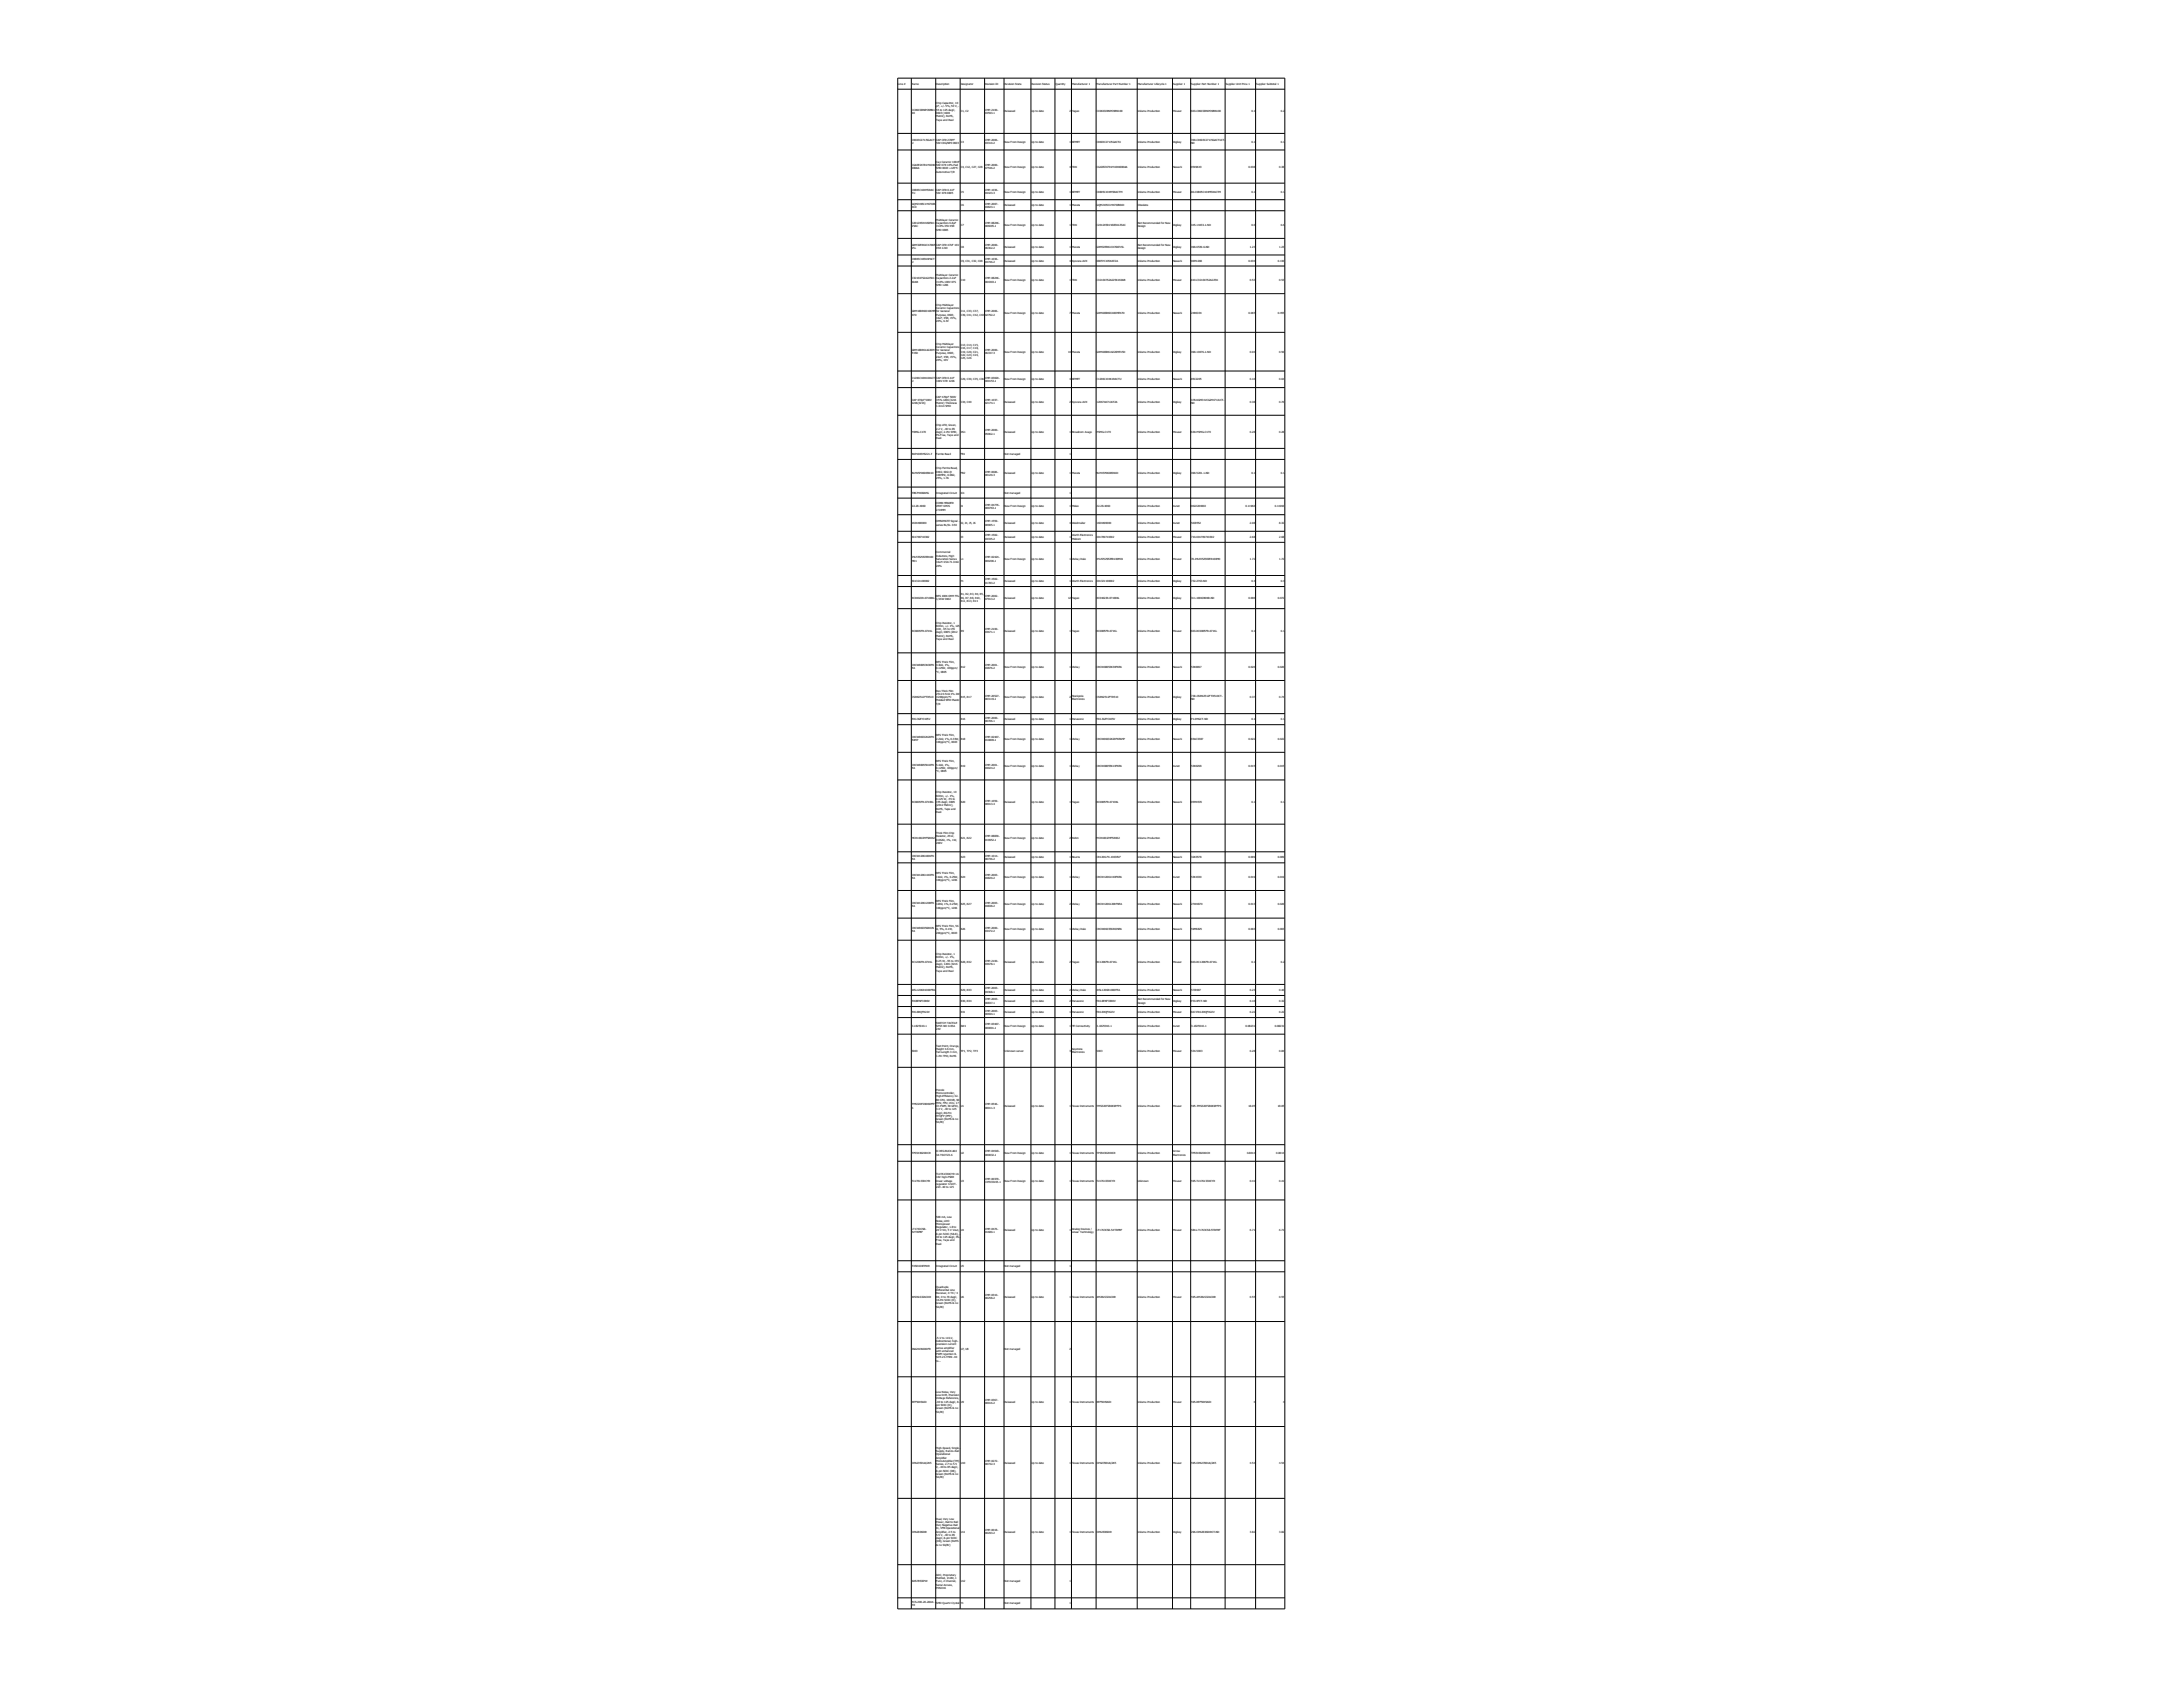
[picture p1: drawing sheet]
<svg xmlns="http://www.w3.org/2000/svg" width="279mm" height="216mm" viewBox="0 0 279 216" stroke-linecap="round" stroke-linejoin="round" font-family="sans-serif">
<defs><g id="words">
<g font-size=".4">
<text x="115" y="10.8">Line #</text>
<text x="116.7" y="10.8">Name</text>
<text x="119.8" y="10.8">Description</text>
<text x="123" y="10.8">Designator</text>
<text x="126.1" y="10.8">Revision ID</text>
<text x="128.6" y="10.8">Revision State</text>
<text x="132" y="10.8">Revision Status</text>
<text x="135.1" y="10.8">Quantity</text>
<text x="137.2" y="10.8">Manufacturer 1</text>
<text x="140.4" y="10.8">Manufacturer Part Number 1</text>
<text x="145.6" y="10.8">Manufacturer Lifecycle 1</text>
<text x="150.1" y="10.8">Supplier 1</text>
<text x="152.5" y="10.8">Supplier Part Number 1</text>
<text x="156.9" y="10.8">Supplier Unit Price 1</text>
<text x="160.8" y="10.8">Supplier Subtotal 1</text>
<text x="116.7" y="14.2">CC0603JRNPO9BN1</text>
<text x="116.7" y="14.6">00</text>
<text x="119.8" y="13.3">Chip Capacitor, 10</text>
<text x="119.8" y="13.8">pF, +/- 5%, 50 V, -</text>
<text x="119.8" y="14.2">55 to 125 degC,</text>
<text x="119.8" y="14.6">0603 (1608</text>
<text x="119.8" y="15">Metric), RoHS,</text>
<text x="119.8" y="15.4">Tape and Reel</text>
<text x="123" y="14.4">C1, C2</text>
<text x="126.1" y="14.2">CMP-2100-</text>
<text x="126.1" y="14.6">03593-1</text>
<text x="128.6" y="14.4">Released</text>
<text x="132" y="14.4">Up to date</text>
<text x="136.9" y="14.4">2</text>
<text x="137.2" y="14.4">Yageo</text>
<text x="140.4" y="14.4">CC0603JRNPO9BN100</text>
<text x="145.6" y="14.4">Volume Production</text>
<text x="150.1" y="14.4">Mouser</text>
<text x="152.5" y="14.4">603-C0603JRNPO9BN100</text>
<text x="160.2" y="14.4">0.1</text>
<text x="163.9" y="14.4">0.2</text>
<text x="116.7" y="18.1">C0603C271J5GACT</text>
<text x="116.7" y="18.5">U</text>
<text x="116.7" y="21.2">CGA3E2X7R1H104K</text>
<text x="116.7" y="21.7">080AA</text>
<text x="119.8" y="18.1">CAP CER 270PF</text>
<text x="119.8" y="18.5">50V C0G/NP0 0603</text>
<text x="119.8" y="20.8">Cap Ceramic 100nF</text>
<text x="119.8" y="21.2">50V X7R 10% Pad</text>
<text x="119.8" y="21.7">SMD 0603 +125°C</text>
<text x="119.8" y="22.1">Automotive T/R</text>
<text x="123" y="18.3">C3</text>
<text x="123" y="21.5">C4, C12, C27, C28</text>
<text x="126.1" y="18.1">CMP-2006-</text>
<text x="126.1" y="18.5">03310-2</text>
<text x="126.1" y="21.2">CMP-2000-</text>
<text x="126.1" y="21.7">07546-2</text>
<text x="128.6" y="18.3">New From Design</text>
<text x="128.6" y="21.5">New From Design</text>
<text x="132" y="18.3">Up to date</text>
<text x="132" y="21.5">Up to date</text>
<text x="136.9" y="18.3">1</text>
<text x="136.9" y="21.5">4</text>
<text x="137.2" y="18.3">KEMET</text>
<text x="137.2" y="21.5">TDK</text>
<text x="140.4" y="18.3">C0603C271J5GACTU</text>
<text x="140.4" y="21.5">CGA3E2X7R1H104K080AA</text>
<text x="145.6" y="18.3">Volume Production</text>
<text x="145.6" y="21.5">Volume Production</text>
<text x="150.1" y="18.3">Digikey</text>
<text x="150.1" y="21.5">Newark</text>
<text x="152.5" y="18.1">399-C0603C271J5GACTUCT-</text>
<text x="152.5" y="18.5">ND</text>
<text x="152.5" y="21.5">05X9643</text>
<text x="159.8" y="21.5">0.038</text>
<text x="160.2" y="18.3">0.1</text>
<text x="163.7" y="21.5">0.38</text>
<text x="163.9" y="18.3">0.1</text>
<text x="116.7" y="24.4">C0805C104M5RAC</text>
<text x="116.7" y="24.8">TU</text>
<text x="116.7" y="26.2">GQM2195C1H470JB</text>
<text x="116.7" y="26.6">01D</text>
<text x="116.7" y="28.7">C2012X5R1V685K1</text>
<text x="116.7" y="29.1">25AC</text>
<text x="119.8" y="24.4">CAP CER 0.1UF</text>
<text x="119.8" y="24.8">50V X7R 0805</text>
<text x="119.8" y="28.3">Multilayer Ceramic</text>
<text x="119.8" y="28.7">Capacitors 6.8μF</text>
<text x="119.8" y="29.1">±10% 35V X5R</text>
<text x="119.8" y="29.5">SMD 0805</text>
<text x="123" y="24.6">C5</text>
<text x="123" y="26.4">C6</text>
<text x="123" y="28.9">C7</text>
<text x="126.1" y="24.4">CMP-1036-</text>
<text x="126.1" y="24.8">04423-3</text>
<text x="126.1" y="26.2">CMP-2007-</text>
<text x="126.1" y="26.6">03823-1</text>
<text x="126.1" y="28.7">CMP-08246-</text>
<text x="126.1" y="29.1">006695-1</text>
<text x="128.6" y="24.6">New From Design</text>
<text x="128.6" y="26.4">Released</text>
<text x="128.6" y="28.9">New From Design</text>
<text x="132" y="24.6">Up to date</text>
<text x="132" y="26.4">Up to date</text>
<text x="132" y="28.9">Up to date</text>
<text x="136.9" y="24.6">1</text>
<text x="136.9" y="26.4">1</text>
<text x="136.9" y="28.9">1</text>
<text x="137.2" y="24.6">KEMET</text>
<text x="137.2" y="26.4">Murata</text>
<text x="137.2" y="28.9">TDK</text>
<text x="140.4" y="24.6">C0805C104M5RACTM</text>
<text x="140.4" y="26.4">GQM2195C1H470JB01D</text>
<text x="140.4" y="28.9">C2012X5R1V685K125AC</text>
<text x="145.6" y="24.6">Volume Production</text>
<text x="145.6" y="26.4">Obsolete</text>
<text x="145.6" y="28.7">Not Recommended for New</text>
<text x="145.6" y="29.1">Design</text>
<text x="150.1" y="24.6">Mouser</text>
<text x="150.1" y="28.9">Digikey</text>
<text x="152.5" y="24.6">80-C0805C104M5RACTM</text>
<text x="152.5" y="28.9">445-14433-1-ND</text>
<text x="160.2" y="24.6">0.1</text>
<text x="160.2" y="28.9">0.6</text>
<text x="163.9" y="24.6">0.1</text>
<text x="163.9" y="28.9">0.6</text>
<text x="116.7" y="31.5">GRM32ER61C476KE</text>
<text x="116.7" y="31.9">15L</text>
<text x="116.7" y="33.3">C0805C105K4PACT</text>
<text x="116.7" y="33.7">U</text>
<text x="116.7" y="35.7">C3216X7S2A225K1</text>
<text x="119.8" y="31.5">CAP CER 47UF 16V</text>
<text x="119.8" y="31.9">X5R 1210</text>
<text x="119.8" y="35.3">Multilayer Ceramic</text>
<text x="119.8" y="35.7">Capacitors 2.2uF</text>
<text x="123" y="31.7">C8</text>
<text x="123" y="33.5">C9, C31, C32, C38</text>
<text x="123" y="36">C10</text>
<text x="126.1" y="31.5">CMP-2000-</text>
<text x="126.1" y="31.9">06362-2</text>
<text x="126.1" y="33.3">CMP-1036-</text>
<text x="126.1" y="33.7">04746-2</text>
<text x="126.1" y="35.7">CMP-08246-</text>
<text x="128.6" y="31.7">Released</text>
<text x="128.6" y="33.5">Released</text>
<text x="128.6" y="36">New From Design</text>
<text x="132" y="31.7">Up to date</text>
<text x="132" y="33.5">Up to date</text>
<text x="132" y="36">Up to date</text>
<text x="136.9" y="31.7">1</text>
<text x="136.9" y="33.5">4</text>
<text x="136.9" y="36">1</text>
<text x="137.2" y="31.7">Murata</text>
<text x="137.2" y="33.5">Kyocera AVX</text>
<text x="137.2" y="36">TDK</text>
<text x="140.4" y="31.7">GRM32ER61C476KE15L</text>
<text x="140.4" y="33.5">0805YC105KAT2A</text>
<text x="140.4" y="36">C3216X7S2A225K160AB</text>
<text x="145.6" y="31.5">Not Recommended for New</text>
<text x="145.6" y="31.9">Design</text>
<text x="145.6" y="33.5">Volume Production</text>
<text x="145.6" y="36">Volume Production</text>
<text x="150.1" y="31.7">Digikey</text>
<text x="150.1" y="33.5">Newark</text>
<text x="150.1" y="36">Mouser</text>
<text x="152.5" y="31.7">490-6539-6-ND</text>
<text x="152.5" y="33.5">96M1298</text>
<text x="152.5" y="36">810-C3216X7S2A225K</text>
<text x="159.8" y="33.5">0.034</text>
<text x="160" y="31.7">1.23</text>
<text x="160" y="36">0.53</text>
<text x="163.5" y="33.5">0.136</text>
<text x="163.7" y="31.7">1.23</text>
<text x="163.7" y="36">0.53</text>
<text x="116.7" y="36.2">60AB</text>
<text x="116.7" y="40">GRM188R60J106ME</text>
<text x="116.7" y="40.4">47D</text>
<text x="119.8" y="36.2">±10% 100V X7S</text>
<text x="119.8" y="36.6">SMD 1206</text>
<text x="119.8" y="39.1">Chip Multilayer</text>
<text x="119.8" y="39.6">Ceramic Capacitors</text>
<text x="119.8" y="40">for General</text>
<text x="119.8" y="40.4">Purpose, 0603,</text>
<text x="119.8" y="40.8">10uF, X5R, 15%,</text>
<text x="119.8" y="41.2">20%, 6.3V</text>
<text x="123" y="40">C11, C33, C37,</text>
<text x="123" y="40.4">C39, C41, C42, C43</text>
<text x="126.1" y="36.2">004303-1</text>
<text x="126.1" y="40">CMP-2006-</text>
<text x="126.1" y="40.4">02792-2</text>
<text x="128.6" y="40.2">New From Design</text>
<text x="132" y="40.2">Up to date</text>
<text x="136.9" y="40.2">7</text>
<text x="137.2" y="40.2">Murata</text>
<text x="140.4" y="40.2">GRM188R60J106ME47D</text>
<text x="145.6" y="40.2">Volume Production</text>
<text x="150.1" y="40.2">Newark</text>
<text x="152.5" y="40.2">24R6334</text>
<text x="159.8" y="40.2">0.065</text>
<text x="163.5" y="40.2">0.455</text>
<text x="116.7" y="44.9">GRM188R61A226M</text>
<text x="116.7" y="45.4">E15D</text>
<text x="119.8" y="44.1">Chip Multilayer</text>
<text x="119.8" y="44.5">Ceramic Capacitors</text>
<text x="119.8" y="44.9">for General</text>
<text x="119.8" y="45.4">Purpose, 0603,</text>
<text x="119.8" y="45.8">22uF, X5R, 15%,</text>
<text x="119.8" y="46.2">20%, 10V</text>
<text x="123" y="44.3">C13, C14, C15,</text>
<text x="123" y="44.7">C16, C17, C18,</text>
<text x="123" y="45.1">C19, C20, C21,</text>
<text x="123" y="45.6">C22, C23, C24,</text>
<text x="123" y="46">C25, C26</text>
<text x="126.1" y="44.9">CMP-2000-</text>
<text x="126.1" y="45.4">06337-3</text>
<text x="128.6" y="45.1">New From Design</text>
<text x="132" y="45.1">Up to date</text>
<text x="136.7" y="45.1">14</text>
<text x="137.2" y="45.1">Murata</text>
<text x="140.4" y="45.1">GRM188R61A226ME15D</text>
<text x="145.6" y="45.1">Volume Production</text>
<text x="150.1" y="45.1">Digikey</text>
<text x="152.5" y="45.1">490-10476-1-ND</text>
<text x="160" y="45.1">0.04</text>
<text x="163.7" y="45.1">0.56</text>
<text x="116.7" y="48.5">C1206C104K1RACT</text>
<text x="116.7" y="48.9">U</text>
<text x="116.7" y="51.3">CAP 470pF 500V</text>
<text x="116.7" y="51.7">1206(3216)</text>
<text x="119.8" y="48.5">CAP CER 0.1UF</text>
<text x="119.8" y="48.9">100V X7R 1206</text>
<text x="119.8" y="50.9">CAP 470pF 500V</text>
<text x="119.8" y="51.3">±5% 1206 (3216</text>
<text x="119.8" y="51.7">Metric) Thickness</text>
<text x="119.8" y="52.1">1.3mm SMD</text>
<text x="123" y="48.7">C29, C30, C35, C36</text>
<text x="123" y="51.5">C34, C40</text>
<text x="126.1" y="48.5">CMP-03020-</text>
<text x="126.1" y="48.9">000153-1</text>
<text x="126.1" y="51.3">CMP-1037-</text>
<text x="126.1" y="51.7">02174-1</text>
<text x="128.6" y="48.7">New From Design</text>
<text x="128.6" y="51.5">Released</text>
<text x="132" y="48.7">Up to date</text>
<text x="132" y="51.5">Up to date</text>
<text x="136.9" y="48.7">4</text>
<text x="136.9" y="51.5">2</text>
<text x="137.2" y="48.7">KEMET</text>
<text x="137.2" y="51.5">Kyocera AVX</text>
<text x="140.4" y="48.7">C1206C104K1RACTU</text>
<text x="140.4" y="51.5">12067A471JAT2A</text>
<text x="145.6" y="48.7">Volume Production</text>
<text x="145.6" y="51.5">Volume Production</text>
<text x="150.1" y="48.7">Newark</text>
<text x="150.1" y="51.5">Digikey</text>
<text x="152.5" y="48.7">85C2205</text>
<text x="152.5" y="51.3">478-KGM31VCG2H471JUCT-</text>
<text x="152.5" y="51.7">ND</text>
<text x="160" y="48.7">0.16</text>
<text x="160" y="51.5">0.38</text>
<text x="163.7" y="48.7">0.64</text>
<text x="163.7" y="51.5">0.76</text>
<text x="116.7" y="55.4">HSMG-C170</text>
<text x="116.7" y="58.2">BKP1005HS221-T</text>
<text x="119.8" y="54.6">Chip LED, Green,</text>
<text x="119.8" y="55">2.2 V, -40 to 85</text>
<text x="119.8" y="55.4">degC, 2-Pin SMD,</text>
<text x="119.8" y="55.8">Pb-Free, Tape and</text>
<text x="119.8" y="56.2">Reel</text>
<text x="119.8" y="58.2">Ferrite Bead</text>
<text x="123" y="55.4">DS1</text>
<text x="123" y="58.2">FB1</text>
<text x="126.1" y="55.2">CMP-2000-</text>
<text x="126.1" y="55.6">05062-1</text>
<text x="128.6" y="55.4">Released</text>
<text x="128.6" y="58.2">Not managed</text>
<text x="132" y="55.4">Up to date</text>
<text x="136.9" y="55.4">1</text>
<text x="136.9" y="58.2">1</text>
<text x="137.2" y="55.4">Broadcom Avago</text>
<text x="140.4" y="55.4">HSMG-C170</text>
<text x="145.6" y="55.4">Volume Production</text>
<text x="150.1" y="55.4">Mouser</text>
<text x="152.5" y="55.4">630-HSMG-C170</text>
<text x="160" y="55.4">0.28</text>
<text x="163.7" y="55.4">0.28</text>
<text x="116.7" y="60.7">BLM15PD600SN1D</text>
<text x="116.7" y="63.2">TB67H400AHG</text>
<text x="116.7" y="64.9">22-28-4060</text>
<text x="119.8" y="60.1">Chip Ferrite Bead,</text>
<text x="119.8" y="60.5">0402, 60Ω @</text>
<text x="119.8" y="60.9">100MHz, 0.06Ω,</text>
<text x="119.8" y="61.3">25%, 1.7A</text>
<text x="119.8" y="63.2">Integrated Circuit</text>
<text x="119.8" y="64.5">CONN HEADER</text>
<text x="119.8" y="64.9">VERT 6POS</text>
<text x="119.8" y="65.4">2.54MM</text>
<text x="123" y="60.7">FB2</text>
<text x="123" y="63.2">IC1</text>
<text x="123" y="64.9">J1</text>
<text x="126.1" y="60.5">CMP-0686-</text>
<text x="126.1" y="60.9">00129-3</text>
<text x="126.1" y="64.7">CMP-04776-</text>
<text x="126.1" y="65.2">000763-1</text>
<text x="128.6" y="60.7">Released</text>
<text x="128.6" y="63.2">Not managed</text>
<text x="128.6" y="64.9">New From Design</text>
<text x="132" y="60.7">Up to date</text>
<text x="132" y="64.9">Up to date</text>
<text x="136.9" y="60.7">1</text>
<text x="136.9" y="63.2">1</text>
<text x="136.9" y="64.9">1</text>
<text x="137.2" y="60.7">Murata</text>
<text x="137.2" y="64.9">Molex</text>
<text x="140.4" y="60.7">BLM15PD600SN1D</text>
<text x="140.4" y="64.9">22-28-4060</text>
<text x="145.6" y="60.7">Volume Production</text>
<text x="145.6" y="64.9">Volume Production</text>
<text x="150.1" y="60.7">Digikey</text>
<text x="150.1" y="64.9">Avnet</text>
<text x="152.5" y="60.7">490-5201-1-ND</text>
<text x="152.5" y="64.9">0022284060</text>
<text x="159.4" y="64.9">0.11966</text>
<text x="160.2" y="60.7">0.1</text>
<text x="163.2" y="64.9">0.11966</text>
<text x="163.9" y="60.7">0.1</text>
<text x="116.7" y="67.1">1604490000</text>
<text x="116.7" y="68.8">691709710302</text>
<text x="116.7" y="71.5">IHLP2525EZER100</text>
<text x="116.7" y="71.9">M01</text>
<text x="119.8" y="66.9">OMNIMATE Signal -</text>
<text x="119.8" y="67.3">series BL/SL 3.50</text>
<text x="119.8" y="70.8">Commercial</text>
<text x="119.8" y="71.2">Inductors, High</text>
<text x="119.8" y="71.7">Saturation Series</text>
<text x="123" y="67.1">J2, J4, J5, J6</text>
<text x="123" y="68.8">J3</text>
<text x="123" y="71.7">L1</text>
<text x="126.1" y="66.9">CMP-1559-</text>
<text x="126.1" y="67.3">00905-1</text>
<text x="126.1" y="68.6">CMP-1502-</text>
<text x="126.1" y="69">03335-2</text>
<text x="126.1" y="71.5">CMP-02424-</text>
<text x="126.1" y="71.9">000296-1</text>
<text x="128.6" y="67.1">Released</text>
<text x="128.6" y="68.8">Released</text>
<text x="128.6" y="71.7">New From Design</text>
<text x="132" y="67.1">Up to date</text>
<text x="132" y="68.8">Up to date</text>
<text x="132" y="71.7">Up to date</text>
<text x="136.9" y="67.1">4</text>
<text x="136.9" y="68.8">1</text>
<text x="136.9" y="71.7">1</text>
<text x="137.2" y="67.1">Weidmuller</text>
<text x="137.2" y="68.6">Wurth Electronics</text>
<text x="137.2" y="69">Midcom</text>
<text x="137.2" y="71.7">Vishay Dale</text>
<text x="140.4" y="67.1">1604490000</text>
<text x="140.4" y="68.8">691709710302</text>
<text x="140.4" y="71.7">IHLP2525EZER100M01</text>
<text x="145.6" y="67.1">Volume Production</text>
<text x="145.6" y="68.8">Volume Production</text>
<text x="145.6" y="71.7">Volume Production</text>
<text x="150.1" y="67.1">Avnet</text>
<text x="150.1" y="68.8">Mouser</text>
<text x="150.1" y="71.7">Mouser</text>
<text x="152.5" y="67.1">56J9552</text>
<text x="152.5" y="68.8">710-691709710302</text>
<text x="152.5" y="71.7">70-IHLP2525EZER100M0</text>
<text x="160" y="67.1">2.08</text>
<text x="160" y="68.8">2.68</text>
<text x="160" y="71.7">1.72</text>
<text x="163.7" y="67.1">8.32</text>
<text x="163.7" y="68.8">2.68</text>
<text x="163.7" y="71.7">1.72</text>
<text x="116.7" y="74.5">691321100002</text>
<text x="116.7" y="76.6">RC0402JR-07100KL</text>
<text x="119.8" y="72.1">10uH 4.5A 71.3mΩ</text>
<text x="119.8" y="72.5">20%</text>
<text x="119.8" y="76.4">RES 100K OHM 5%</text>
<text x="119.8" y="76.8">1/16W 0402</text>
<text x="123" y="74.5">P1</text>
<text x="123" y="76.2">R1, R2, R3, R4, R5,</text>
<text x="123" y="76.6">R6, R7, R8, R10,</text>
<text x="123" y="77">R11, R13, R14</text>
<text x="126.1" y="74.3">CMP-1502-</text>
<text x="126.1" y="74.7">01783-2</text>
<text x="126.1" y="76.4">CMP-2002-</text>
<text x="126.1" y="76.8">07913-2</text>
<text x="128.6" y="74.5">Released</text>
<text x="128.6" y="76.6">Released</text>
<text x="132" y="74.5">Up to date</text>
<text x="132" y="76.6">Up to date</text>
<text x="136.7" y="76.6">12</text>
<text x="136.9" y="74.5">1</text>
<text x="137.2" y="74.5">Wurth Electronics</text>
<text x="137.2" y="76.6">Yageo</text>
<text x="140.4" y="74.5">691321100002</text>
<text x="140.4" y="76.6">RC0402JR-07100KL</text>
<text x="145.6" y="74.5">Volume Production</text>
<text x="145.6" y="76.6">Volume Production</text>
<text x="150.1" y="74.5">Digikey</text>
<text x="150.1" y="76.6">Digikey</text>
<text x="152.5" y="74.5">732-2763-ND</text>
<text x="152.5" y="76.6">311-100KJRDKR-ND</text>
<text x="159.8" y="76.6">0.006</text>
<text x="160.2" y="74.5">0.4</text>
<text x="163.5" y="76.6">0.072</text>
<text x="163.9" y="74.5">0.4</text>
<text x="116.7" y="80.9">RC0805FR-071KL</text>
<text x="119.8" y="79.8">Chip Resistor, 1</text>
<text x="119.8" y="80.2">KOhm, +/- 1%, 125</text>
<text x="119.8" y="80.7">mW, -55 to 155</text>
<text x="119.8" y="81.1">degC, 0805 (2012</text>
<text x="119.8" y="81.5">Metric), RoHS,</text>
<text x="119.8" y="81.9">Tape and Reel</text>
<text x="123" y="80.9">R9</text>
<text x="126.1" y="80.7">CMP-2100-</text>
<text x="126.1" y="81.1">03671-1</text>
<text x="128.6" y="80.9">Released</text>
<text x="132" y="80.9">Up to date</text>
<text x="136.9" y="80.9">1</text>
<text x="137.2" y="80.9">Yageo</text>
<text x="140.4" y="80.9">RC0805FR-071KL</text>
<text x="145.6" y="80.9">Volume Production</text>
<text x="150.1" y="80.9">Mouser</text>
<text x="152.5" y="80.9">603-RC0805FR-071KL</text>
<text x="160.2" y="80.9">0.1</text>
<text x="163.9" y="80.9">0.1</text>
<text x="116.7" y="85.2">CRCW08053K30FK</text>
<text x="116.7" y="85.7">EA</text>
<text x="116.7" y="89.3">CSRN2512FTR510</text>
<text x="119.8" y="84.8">RES Thick Film,</text>
<text x="119.8" y="85.2">3.3kΩ, 1%,</text>
<text x="119.8" y="85.7">0.125W, 100ppm/</text>
<text x="119.8" y="86.1">°C, 0805</text>
<text x="119.8" y="88.5">Res Thick Film</text>
<text x="119.8" y="88.9">2512 0.51Ω 1% 2W</text>
<text x="119.8" y="89.3">±200ppm/°C</text>
<text x="119.8" y="89.8">Molded SMD Plastic</text>
<text x="123" y="85.5">R12</text>
<text x="123" y="89.3">R15, R17</text>
<text x="126.1" y="85.2">CMP-2001-</text>
<text x="126.1" y="85.7">03876-2</text>
<text x="126.1" y="89.1">CMP-26527-</text>
<text x="126.1" y="89.6">003119-1</text>
<text x="128.6" y="85.5">New From Design</text>
<text x="128.6" y="89.3">New From Design</text>
<text x="132" y="85.5">Up to date</text>
<text x="132" y="89.3">Up to date</text>
<text x="136.9" y="85.5">1</text>
<text x="136.9" y="89.3">2</text>
<text x="137.2" y="85.5">Vishay</text>
<text x="137.2" y="89.1">Stackpole</text>
<text x="137.2" y="89.6">Electronics</text>
<text x="140.4" y="85.5">CRCW08053K30FKEA</text>
<text x="140.4" y="89.3">CSRN2512FTR510</text>
<text x="145.6" y="85.5">Volume Production</text>
<text x="145.6" y="89.3">Volume Production</text>
<text x="150.1" y="85.5">Newark</text>
<text x="150.1" y="89.3">Digikey</text>
<text x="152.5" y="85.5">53K0097</text>
<text x="152.5" y="89.1">738-CSRN2512FTR510CT-</text>
<text x="152.5" y="89.6">ND</text>
<text x="159.8" y="85.5">0.026</text>
<text x="160" y="89.3">0.37</text>
<text x="163.5" y="85.5">0.026</text>
<text x="163.7" y="89.3">0.74</text>
<text x="116.7" y="92.2">ERJ-3GEYJ105V</text>
<text x="116.7" y="94.4">CRCW06032K20FK</text>
<text x="116.7" y="94.9">EAHP</text>
<text x="119.8" y="90.2">T/R</text>
<text x="119.8" y="94.2">RES Thick Film,</text>
<text x="119.8" y="94.7">2.2kΩ, 1%, 0.33W,</text>
<text x="119.8" y="95.1">100ppm/°C, 0603</text>
<text x="123" y="92.2">R16</text>
<text x="123" y="94.7">R18</text>
<text x="126.1" y="92">CMP-2000-</text>
<text x="126.1" y="92.4">00706-1</text>
<text x="126.1" y="94.4">CMP-02407-</text>
<text x="126.1" y="94.9">010809-1</text>
<text x="128.6" y="92.2">Released</text>
<text x="128.6" y="94.7">New From Design</text>
<text x="132" y="92.2">Up to date</text>
<text x="132" y="94.7">Up to date</text>
<text x="136.9" y="92.2">1</text>
<text x="136.9" y="94.7">1</text>
<text x="137.2" y="92.2">Panasonic</text>
<text x="137.2" y="94.7">Vishay</text>
<text x="140.4" y="92.2">ERJ-3GEYJ105V</text>
<text x="140.4" y="94.7">CRCW06032K20FKEAHP</text>
<text x="145.6" y="92.2">Volume Production</text>
<text x="145.6" y="94.7">Volume Production</text>
<text x="150.1" y="92.2">Digikey</text>
<text x="150.1" y="94.7">Newark</text>
<text x="152.5" y="92.2">P1.0MGCT-ND</text>
<text x="152.5" y="94.7">65AC3387</text>
<text x="159.8" y="94.7">0.022</text>
<text x="160.2" y="92.2">0.1</text>
<text x="163.5" y="94.7">0.022</text>
<text x="163.9" y="92.2">0.1</text>
<text x="116.7" y="98">CRCW08055K10FK</text>
<text x="116.7" y="98.4">EA</text>
<text x="119.8" y="97.6">RES Thick Film,</text>
<text x="119.8" y="98">5.1kΩ, 1%,</text>
<text x="119.8" y="98.4">0.125W, 100ppm/</text>
<text x="119.8" y="98.8">°C, 0805</text>
<text x="119.8" y="101.5">Chip Resistor, 10</text>
<text x="119.8" y="101.9">KOhm, +/- 1%,</text>
<text x="123" y="98.2">R19</text>
<text x="126.1" y="98">CMP-2001-</text>
<text x="126.1" y="98.4">04024-2</text>
<text x="128.6" y="98.2">New From Design</text>
<text x="132" y="98.2">Up to date</text>
<text x="136.9" y="98.2">1</text>
<text x="137.2" y="98.2">Vishay</text>
<text x="140.4" y="98.2">CRCW08055K10FKEA</text>
<text x="145.6" y="98.2">Volume Production</text>
<text x="150.1" y="98.2">Avnet</text>
<text x="152.5" y="98.2">53K0298</text>
<text x="159.8" y="98.2">0.015</text>
<text x="163.5" y="98.2">0.015</text>
<text x="116.7" y="102.8">RC0805FR-0710KL</text>
<text x="116.7" y="107.4">MCR100JZHFSR062</text>
<text x="119.8" y="102.4">0.125 W, -55 to</text>
<text x="119.8" y="102.8">155 degC, 0805</text>
<text x="119.8" y="103.2">(2012 Metric),</text>
<text x="119.8" y="103.6">RoHS, Tape and</text>
<text x="119.8" y="104">Reel</text>
<text x="119.8" y="106.8">Thick Film Chip</text>
<text x="119.8" y="107.2">Resistor, 2512,</text>
<text x="119.8" y="107.6">0.062Ω, 1%, 1W,</text>
<text x="123" y="102.8">R20</text>
<text x="123" y="107.4">R21, R22</text>
<text x="126.1" y="102.6">CMP-1659-</text>
<text x="126.1" y="103">00013-4</text>
<text x="126.1" y="107.2">CMP-08839-</text>
<text x="126.1" y="107.6">019952-1</text>
<text x="128.6" y="102.8">Released</text>
<text x="128.6" y="107.4">New From Design</text>
<text x="132" y="102.8">Up to date</text>
<text x="132" y="107.4">Up to date</text>
<text x="136.9" y="102.8">1</text>
<text x="136.9" y="107.4">2</text>
<text x="137.2" y="102.8">Yageo</text>
<text x="137.2" y="107.4">Rohm</text>
<text x="140.4" y="102.8">RC0805FR-0710KL</text>
<text x="140.4" y="107.4">MCR100JZHFSR062</text>
<text x="145.6" y="102.8">Volume Production</text>
<text x="145.6" y="107.4">Volume Production</text>
<text x="150.1" y="102.8">Newark</text>
<text x="152.5" y="102.8">05M4535</text>
<text x="160.2" y="102.8">0.1</text>
<text x="163.9" y="102.8">0.1</text>
<text x="116.7" y="109.6">CRCW1206100KFK</text>
<text x="116.7" y="110.1">EA</text>
<text x="116.7" y="112.1">CRCW120611K0FK</text>
<text x="116.7" y="112.5">EA</text>
<text x="119.8" y="108">200V</text>
<text x="119.8" y="111.9">RES Thick Film,</text>
<text x="119.8" y="112.3">11kΩ, 1%, 0.25W,</text>
<text x="119.8" y="112.8">100ppm/°C, 1206</text>
<text x="123" y="109.9">R23</text>
<text x="123" y="112.3">R24</text>
<text x="126.1" y="109.6">CMP-1014-</text>
<text x="126.1" y="110.1">00736-2</text>
<text x="126.1" y="112.1">CMP-2003-</text>
<text x="126.1" y="112.5">04829-2</text>
<text x="128.6" y="109.9">Released</text>
<text x="128.6" y="112.3">New From Design</text>
<text x="132" y="109.9">Up to date</text>
<text x="132" y="112.3">Up to date</text>
<text x="136.9" y="109.9">1</text>
<text x="136.9" y="112.3">1</text>
<text x="137.2" y="109.9">Bourns</text>
<text x="137.2" y="112.3">Vishay</text>
<text x="140.4" y="109.9">CR1206-FX-1003ELF</text>
<text x="140.4" y="112.3">CRCW120611K0FKEA</text>
<text x="145.6" y="109.9">Volume Production</text>
<text x="145.6" y="112.3">Volume Production</text>
<text x="150.1" y="109.9">Newark</text>
<text x="150.1" y="112.3">Avnet</text>
<text x="152.5" y="109.9">32K3578</text>
<text x="152.5" y="112.3">53K1930</text>
<text x="159.8" y="109.9">0.009</text>
<text x="159.8" y="112.3">0.019</text>
<text x="163.5" y="109.9">0.009</text>
<text x="163.5" y="112.3">0.019</text>
<text x="116.7" y="115.7">CRCW1206120RFK</text>
<text x="116.7" y="116.1">EA</text>
<text x="116.7" y="118.8">CRCW060356R0JN</text>
<text x="116.7" y="119.3">EA</text>
<text x="119.8" y="115.5">RES Thick Film,</text>
<text x="119.8" y="115.9">120Ω, 1%, 0.25W,</text>
<text x="119.8" y="116.3">100ppm/°C, 1206</text>
<text x="119.8" y="118.6">RES Thick Film, 56</text>
<text x="119.8" y="119.1">Ω, 5%, 0.1W,</text>
<text x="119.8" y="119.5">200ppm/°C, 0603</text>
<text x="123" y="115.9">R25, R27</text>
<text x="123" y="119.1">R26</text>
<text x="126.1" y="115.7">CMP-2003-</text>
<text x="126.1" y="116.1">04838-2</text>
<text x="126.1" y="118.8">CMP-2000-</text>
<text x="126.1" y="119.3">03472-2</text>
<text x="128.6" y="115.9">New From Design</text>
<text x="128.6" y="119.1">New From Design</text>
<text x="132" y="115.9">Up to date</text>
<text x="132" y="119.1">Up to date</text>
<text x="136.9" y="115.9">2</text>
<text x="136.9" y="119.1">1</text>
<text x="137.2" y="115.9">Vishay</text>
<text x="137.2" y="119.1">Vishay Dale</text>
<text x="140.4" y="115.9">CRCW1206120RFKEA</text>
<text x="140.4" y="119.1">CRCW060356R0JNEA</text>
<text x="145.6" y="115.9">Volume Production</text>
<text x="145.6" y="119.1">Volume Production</text>
<text x="150.1" y="115.9">Newark</text>
<text x="150.1" y="119.1">Newark</text>
<text x="152.5" y="115.9">27W4870</text>
<text x="152.5" y="119.1">59M6825</text>
<text x="159.8" y="115.9">0.013</text>
<text x="159.8" y="119.1">0.003</text>
<text x="163.5" y="115.9">0.026</text>
<text x="163.5" y="119.1">0.003</text>
<text x="116.7" y="123.3">RC1206FR-071KL</text>
<text x="119.8" y="122.2">Chip Resistor, 1</text>
<text x="119.8" y="122.7">KOhm, +/- 1%,</text>
<text x="119.8" y="123.1">0.25 W, -55 to 155</text>
<text x="119.8" y="123.5">degC, 1206 (3216</text>
<text x="119.8" y="123.9">Metric), RoHS,</text>
<text x="119.8" y="124.3">Tape and Reel</text>
<text x="123" y="123.3">R28, R32</text>
<text x="126.1" y="123.1">CMP-2100-</text>
<text x="126.1" y="123.5">03678-1</text>
<text x="128.6" y="123.3">Released</text>
<text x="132" y="123.3">Up to date</text>
<text x="136.9" y="123.3">2</text>
<text x="137.2" y="123.3">Yageo</text>
<text x="140.4" y="123.3">RC1206FR-071KL</text>
<text x="145.6" y="123.3">Volume Production</text>
<text x="150.1" y="123.3">Mouser</text>
<text x="152.5" y="123.3">603-RC1206FR-071KL</text>
<text x="160.2" y="123.3">0.1</text>
<text x="163.9" y="123.3">0.2</text>
<text x="116.7" y="126.8">WSL1206R1000FEA</text>
<text x="116.7" y="128.2">ERJ8ENF33R0V</text>
<text x="116.7" y="129.7">ERJ-8RQFR22V</text>
<text x="116.7" y="131.4">3-1825910-1</text>
<text x="119.8" y="131">SWITCH TACTILE</text>
<text x="119.8" y="131.4">SPST-NO 0.05A</text>
<text x="119.8" y="131.8">24V</text>
<text x="123" y="126.8">R29, R33</text>
<text x="123" y="128.2">R30, R34</text>
<text x="123" y="129.7">R31</text>
<text x="123" y="131.4">SW1</text>
<text x="126.1" y="126.6">CMP-2003-</text>
<text x="126.1" y="127">04368-1</text>
<text x="126.1" y="128">CMP-2003-</text>
<text x="126.1" y="128.5">00837-1</text>
<text x="126.1" y="129.5">CMP-2003-</text>
<text x="126.1" y="129.9">00694-1</text>
<text x="126.1" y="131.2">CMP-03407-</text>
<text x="126.1" y="131.6">000001-1</text>
<text x="128.6" y="126.8">Released</text>
<text x="128.6" y="128.2">Released</text>
<text x="128.6" y="129.7">Released</text>
<text x="128.6" y="131.4">New From Design</text>
<text x="132" y="126.8">Up to date</text>
<text x="132" y="128.2">Up to date</text>
<text x="132" y="129.7">Up to date</text>
<text x="132" y="131.4">Up to date</text>
<text x="136.9" y="126.8">2</text>
<text x="136.9" y="128.2">2</text>
<text x="136.9" y="129.7">1</text>
<text x="136.9" y="131.4">1</text>
<text x="137.2" y="126.8">Vishay Dale</text>
<text x="137.2" y="128.2">Panasonic</text>
<text x="137.2" y="129.7">Panasonic</text>
<text x="137.2" y="131.4">TE Connectivity</text>
<text x="140.4" y="126.8">WSL1206R1000FEA</text>
<text x="140.4" y="128.2">ERJ-8ENF33R0V</text>
<text x="140.4" y="129.7">ERJ-8RQFR22V</text>
<text x="140.4" y="131.4">3-1825910-1</text>
<text x="145.6" y="126.8">Volume Production</text>
<text x="145.6" y="128">Not Recommended for New</text>
<text x="145.6" y="128.5">Design</text>
<text x="145.6" y="129.7">Volume Production</text>
<text x="145.6" y="131.4">Volume Production</text>
<text x="150.1" y="126.8">Newark</text>
<text x="150.1" y="128.2">Digikey</text>
<text x="150.1" y="129.7">Mouser</text>
<text x="150.1" y="131.4">Avnet</text>
<text x="152.5" y="126.8">57J0997</text>
<text x="152.5" y="128.2">P33.0FCT-ND</text>
<text x="152.5" y="129.7">667-ERJ-8RQFR22V</text>
<text x="152.5" y="131.4">3-1825910-1</text>
<text x="159.4" y="131.4">0.08231</text>
<text x="160" y="126.8">0.23</text>
<text x="160" y="128.2">0.16</text>
<text x="160" y="129.7">0.22</text>
<text x="163.2" y="131.4">0.08231</text>
<text x="163.7" y="126.8">0.46</text>
<text x="163.7" y="128.2">0.32</text>
<text x="163.7" y="129.7">0.22</text>
<text x="116.7" y="134.6">5003</text>
<text x="119.8" y="134">Test Point, Orange,</text>
<text x="119.8" y="134.4">Height 4.6 mm,</text>
<text x="119.8" y="134.8">Tail Length 3 mm,</text>
<text x="119.8" y="135.2">1-Pin THD, RoHS</text>
<text x="123" y="134.6">TP1, TP2, TP3</text>
<text x="128.6" y="134.6">Unknown server</text>
<text x="136.9" y="134.6">3</text>
<text x="137.2" y="134.4">Keystone</text>
<text x="137.2" y="134.8">Electronics</text>
<text x="140.4" y="134.6">5003</text>
<text x="145.6" y="134.6">Volume Production</text>
<text x="150.1" y="134.6">Mouser</text>
<text x="152.5" y="134.6">534-5003</text>
<text x="160" y="134.6">0.28</text>
<text x="163.7" y="134.6">0.84</text>
<text x="116.7" y="141.5">TMS320F28069PFP</text>
<text x="116.7" y="141.9">S</text>
<text x="119.8" y="139.6">Piccolo</text>
<text x="119.8" y="140">Microcontroller,</text>
<text x="119.8" y="140.4">High-Efficiency 32-</text>
<text x="119.8" y="140.8">Bit CPU, 100 KB, 90</text>
<text x="119.8" y="141.3">MHz, FPU, VCU, 17</text>
<text x="119.8" y="141.7">Ch PWM, 40 GPIO,</text>
<text x="119.8" y="142.1">3.3 V, -40 to 125</text>
<text x="119.8" y="142.5">degC, 80-Pin</text>
<text x="119.8" y="142.9">HTQFP (PFP),</text>
<text x="119.8" y="143.4">Green (RoHS &amp; no</text>
<text x="119.8" y="143.8">Sb/Br)</text>
<text x="123" y="141.7">U1</text>
<text x="126.1" y="141.5">CMP-0546-</text>
<text x="126.1" y="141.9">00011-3</text>
<text x="128.6" y="141.7">Released</text>
<text x="132" y="141.7">Up to date</text>
<text x="136.9" y="141.7">1</text>
<text x="137.2" y="141.7">Texas Instruments</text>
<text x="140.4" y="141.7">TMS320F28069PFPS</text>
<text x="145.6" y="141.7">Volume Production</text>
<text x="150.1" y="141.7">Mouser</text>
<text x="152.5" y="141.7">595-TMS320F28069PFPS</text>
<text x="159.8" y="141.7">18.05</text>
<text x="163.5" y="141.7">18.05</text>
<text x="116.7" y="147.7">TPS54302DDCR</text>
<text x="119.8" y="147.5">IC REG BUCK ADJ</text>
<text x="119.8" y="147.9">3A TSOT23-6</text>
<text x="123" y="147.7">U2</text>
<text x="126.1" y="147.5">CMP-04918-</text>
<text x="126.1" y="147.9">000032-1</text>
<text x="128.6" y="147.7">New From Design</text>
<text x="132" y="147.7">Up to date</text>
<text x="136.9" y="147.7">1</text>
<text x="137.2" y="147.7">Texas Instruments</text>
<text x="140.4" y="147.7">TPS54302DDCR</text>
<text x="145.6" y="147.7">Volume Production</text>
<text x="150.1" y="147.5">Arrow</text>
<text x="150.1" y="147.9">Electronics</text>
<text x="152.5" y="147.7">TPS54302DDCR</text>
<text x="159.6" y="147.7">0.8014</text>
<text x="163.3" y="147.7">0.8014</text>
<text x="116.7" y="151.2">TLV76133DCYR</text>
<text x="119.8" y="150.4">TLV76133DCYR 1A</text>
<text x="119.8" y="150.8">16V high-PSRR</text>
<text x="119.8" y="151.2">linear voltage</text>
<text x="119.8" y="151.7">regulator 4-SOT-</text>
<text x="119.8" y="152.1">223 -40 to 125</text>
<text x="119.8" y="155.9">500 mA, Low</text>
<text x="123" y="151.2">U3</text>
<text x="126.1" y="151">CMP-00370-</text>
<text x="126.1" y="151.4">135533165-1</text>
<text x="128.6" y="151.2">New From Design</text>
<text x="132" y="151.2">Up to date</text>
<text x="136.9" y="151.2">1</text>
<text x="137.2" y="151.2">Texas Instruments</text>
<text x="140.4" y="151.2">TLV76133DCYR</text>
<text x="145.6" y="151.2">Unknown</text>
<text x="150.1" y="151.2">Mouser</text>
<text x="152.5" y="151.2">595-TLV76133DCYR</text>
<text x="160" y="151.2">0.41</text>
<text x="163.7" y="151.2">0.41</text>
<text x="116.7" y="157.4">LT1763CS8-</text>
<text x="116.7" y="157.8">5#TRPBF</text>
<text x="119.8" y="156.3">Noise, LDO</text>
<text x="119.8" y="156.8">Micropower</text>
<text x="119.8" y="157.2">Regulator, 1.8 to</text>
<text x="119.8" y="157.6">20 V Vin, 5 V Vout,</text>
<text x="119.8" y="158">8-pin SOIC (S8-8), -</text>
<text x="119.8" y="158.4">40 to 125 degC, Pb-</text>
<text x="119.8" y="158.9">Free, Tape and</text>
<text x="119.8" y="159.3">Reel</text>
<text x="123" y="157.6">U4</text>
<text x="126.1" y="157.4">CMP-0476-</text>
<text x="126.1" y="157.8">01689-1</text>
<text x="128.6" y="157.6">Released</text>
<text x="132" y="157.6">Up to date</text>
<text x="136.9" y="157.6">1</text>
<text x="137.2" y="157.4">Analog Devices /</text>
<text x="137.2" y="157.8">Linear Technology</text>
<text x="140.4" y="157.6">LT1763CS8-5#TRPBF</text>
<text x="145.6" y="157.6">Volume Production</text>
<text x="150.1" y="157.6">Mouser</text>
<text x="152.5" y="157.6">584-LT1763CS8-5TRPBF</text>
<text x="160" y="157.6">6.71</text>
<text x="163.7" y="157.6">6.71</text>
<text x="116.7" y="162.2">TXS0104EPWR</text>
<text x="116.7" y="166.1">AM26LS32ACDR</text>
<text x="119.8" y="162.2">Integrated Circuit</text>
<text x="119.8" y="164.8">Quadruple</text>
<text x="119.8" y="165.2">Differential Line</text>
<text x="119.8" y="165.7">Receiver, 0 TX / 4</text>
<text x="119.8" y="166.1">RX, 0 to 70 degC,</text>
<text x="119.8" y="166.5">16-Pin SOIC (D),</text>
<text x="119.8" y="166.9">Green (RoHS &amp; no</text>
<text x="119.8" y="167.3">Sb/Br)</text>
<text x="123" y="162.2">U5</text>
<text x="123" y="166.1">U6</text>
<text x="126.1" y="165.9">CMP-0310-</text>
<text x="126.1" y="166.3">00258-2</text>
<text x="128.6" y="162.2">Not managed</text>
<text x="128.6" y="166.1">Released</text>
<text x="132" y="166.1">Up to date</text>
<text x="136.9" y="162.2">1</text>
<text x="136.9" y="166.1">1</text>
<text x="137.2" y="166.1">Texas Instruments</text>
<text x="140.4" y="166.1">AM26LS32ACDR</text>
<text x="145.6" y="166.1">Volume Production</text>
<text x="150.1" y="166.1">Mouser</text>
<text x="152.5" y="166.1">595-AM26LS32ACDR</text>
<text x="160" y="166.1">0.55</text>
<text x="163.7" y="166.1">0.55</text>
<text x="116.7" y="172.8">INA241B1IDDFR</text>
<text x="119.8" y="171.3">-5-V to 110-V,</text>
<text x="119.8" y="171.8">bidirectional, high-</text>
<text x="119.8" y="172.2">precision current</text>
<text x="119.8" y="172.6">sense amplifier</text>
<text x="119.8" y="173">with enhanced</text>
<text x="119.8" y="173.4">PWM rejection 8-</text>
<text x="119.8" y="173.8">SOT-23-THIN -40</text>
<text x="123" y="172.8">U7, U8</text>
<text x="128.6" y="172.8">Not managed</text>
<text x="136.9" y="172.8">2</text>
<text x="116.7" y="179.5">REF5045AID</text>
<text x="119.8" y="174.3">to...</text>
<text x="119.8" y="178.3">Low Noise, Very</text>
<text x="119.8" y="178.7">Low Drift, Precision</text>
<text x="119.8" y="179.1">Voltage Reference,</text>
<text x="119.8" y="179.5">-40 to 125 degC, 8-</text>
<text x="119.8" y="179.9">pin SOIC (D),</text>
<text x="123" y="179.5">U9</text>
<text x="126.1" y="179.3">CMP-0367-</text>
<text x="126.1" y="179.7">00016-2</text>
<text x="128.6" y="179.5">Released</text>
<text x="132" y="179.5">Up to date</text>
<text x="136.9" y="179.5">1</text>
<text x="137.2" y="179.5">Texas Instruments</text>
<text x="140.4" y="179.5">REF5045AID</text>
<text x="145.6" y="179.5">Volume Production</text>
<text x="150.1" y="179.5">Mouser</text>
<text x="152.5" y="179.5">595-REF5045AID</text>
<text x="160.5" y="179.5">4</text>
<text x="164.2" y="179.5">4</text>
<text x="119.8" y="180.4">Green (RoHS &amp; no</text>
<text x="119.8" y="180.8">Sb/Br)</text>
<text x="119.8" y="185.4">High-Speed, Single-</text>
<text x="119.8" y="185.8">Supply, Rail-to-Rail</text>
<text x="116.7" y="187.3">OPA2350UA/2K5</text>
<text x="119.8" y="186.3">Operational</text>
<text x="119.8" y="186.7">Amplifier</text>
<text x="119.8" y="187.1">MicroAmplifier(TM)</text>
<text x="119.8" y="187.5">Series, 2.7 to 5.5</text>
<text x="119.8" y="187.9">V, -40 to 85 degC,</text>
<text x="119.8" y="188.3">8-pin SOIC (D8),</text>
<text x="119.8" y="188.8">Green (RoHS &amp; no</text>
<text x="119.8" y="189.2">Sb/Br)</text>
<text x="123" y="187.3">U10</text>
<text x="126.1" y="187.1">CMP-0272-</text>
<text x="126.1" y="187.5">00732-3</text>
<text x="128.6" y="187.3">Released</text>
<text x="132" y="187.3">Up to date</text>
<text x="136.9" y="187.3">1</text>
<text x="137.2" y="187.3">Texas Instruments</text>
<text x="140.4" y="187.3">OPA2350UA/2K5</text>
<text x="145.6" y="187.3">Volume Production</text>
<text x="150.1" y="187.3">Mouser</text>
<text x="152.5" y="187.3">595-OPA2350UA/2K5</text>
<text x="160" y="187.3">4.54</text>
<text x="163.7" y="187.3">4.54</text>
<text x="116.7" y="196.1">OPA2836IDR</text>
<text x="119.8" y="194.5">Dual, Very Low</text>
<text x="119.8" y="194.9">Power, Rail to Rail</text>
<text x="119.8" y="195.3">Out, Negative Rail</text>
<text x="119.8" y="195.7">In, VFB Operational</text>
<text x="119.8" y="196.1">Amplifier, 2.5 to</text>
<text x="119.8" y="196.6">5.5 V, -40 to 85</text>
<text x="119.8" y="197">degC, 8-pin SOIC</text>
<text x="119.8" y="197.4">(D8), Green (RoHS</text>
<text x="119.8" y="197.8">&amp; no Sb/Br)</text>
<text x="123" y="196.1">U11</text>
<text x="126.1" y="195.9">CMP-0018-</text>
<text x="126.1" y="196.3">00293-2</text>
<text x="128.6" y="196.1">Released</text>
<text x="132" y="196.1">Up to date</text>
<text x="136.9" y="196.1">1</text>
<text x="137.2" y="196.1">Texas Instruments</text>
<text x="140.4" y="196.1">OPA2836IDR</text>
<text x="145.6" y="196.1">Volume Production</text>
<text x="150.1" y="196.1">Digikey</text>
<text x="152.5" y="196.1">296-OPA2836IDRCT-ND</text>
<text x="160" y="196.1">3.82</text>
<text x="163.7" y="196.1">3.82</text>
<text x="116.7" y="202.5">ADS7853IPW</text>
<text x="119.8" y="201.7">ADC, Proprietary</text>
<text x="119.8" y="202.1">Method, 14-Bit, 1</text>
<text x="119.8" y="202.5">Func, 2 Channel,</text>
<text x="119.8" y="202.9">Serial Access,</text>
<text x="119.8" y="203.3">PDSO16</text>
<text x="123" y="202.5">U12</text>
<text x="128.6" y="202.5">Not managed</text>
<text x="136.9" y="202.5">1</text>
<text x="116.7" y="205.1">ECS-200-20-28AX-</text>
<text x="116.7" y="205.5">TR</text>
<text x="119.8" y="205.3">SMD Quartz Crystal</text>
<text x="123" y="205.3">Y1</text>
<text x="128.6" y="205.3">Not managed</text>
<text x="136.9" y="205.3">1</text>
</g>
</g></defs>
<g fill="none" stroke="#000" stroke-width=".13">
<path d="M114.9 10h49.5v195.9h-49.5zM114.9 11.4h49.5M114.9 17.1h49.5M114.9 19.2h49.5M116.6 10v195.9M119.8 10v195.9M122.9 10v195.9M126 10v195.9M128.5 10v195.9M131.9 10v195.9M135 10v195.9M137.1 10v195.9"/>
<path d="M140.3 10v195.9M145.6 10v195.9M150.1 10v195.9M152.4 10v195.9M156.8 10v195.9M160.7 10v195.9M114.9 23.4h49.5M114.9 25.6h49.5M114.9 27h49.5M114.9 30.5h49.5M114.9 32.6h49.5M114.9 34h49.5"/>
<path d="M114.9 37.6h49.5M114.9 42.5h49.5M114.9 47.5h49.5M114.9 49.6h49.5M114.9 53.1h49.5M114.9 57.4h49.5M114.9 58.8h49.5M114.9 62.3h49.5M114.9 63.7h49.5M114.9 65.9h49.5M114.9 68h49.5M114.9 69.4h49.5"/>
<path d="M114.9 73.7h49.5M114.9 75.1h49.5M114.9 77.9h49.5M114.9 83.6h49.5M114.9 87.1h49.5M114.9 91.3h49.5M114.9 92.7h49.5M114.9 96.3h49.5M114.9 99.8h49.5M114.9 105.5h49.5M114.9 109h49.5M114.9 110.4h49.5"/>
<path d="M114.9 114h49.5M114.9 117.5h49.5M114.9 120.3h49.5M114.9 126h49.5M114.9 127.4h49.5M114.9 128.8h49.5M114.9 130.2h49.5M114.9 132.4h49.5M114.9 136.6h49.5M114.9 146.5h49.5M114.9 148.6h49.5M114.9 153.6h49.5"/>
<path d="M114.9 161.3h49.5M114.9 162.8h49.5M114.9 169.1h49.5M114.9 176.2h49.5M114.9 182.6h49.5M114.9 191.8h49.5M114.9 200.2h49.5M114.9 204.5h49.5"/>
</g>
<use href="#words"/>
</svg>
